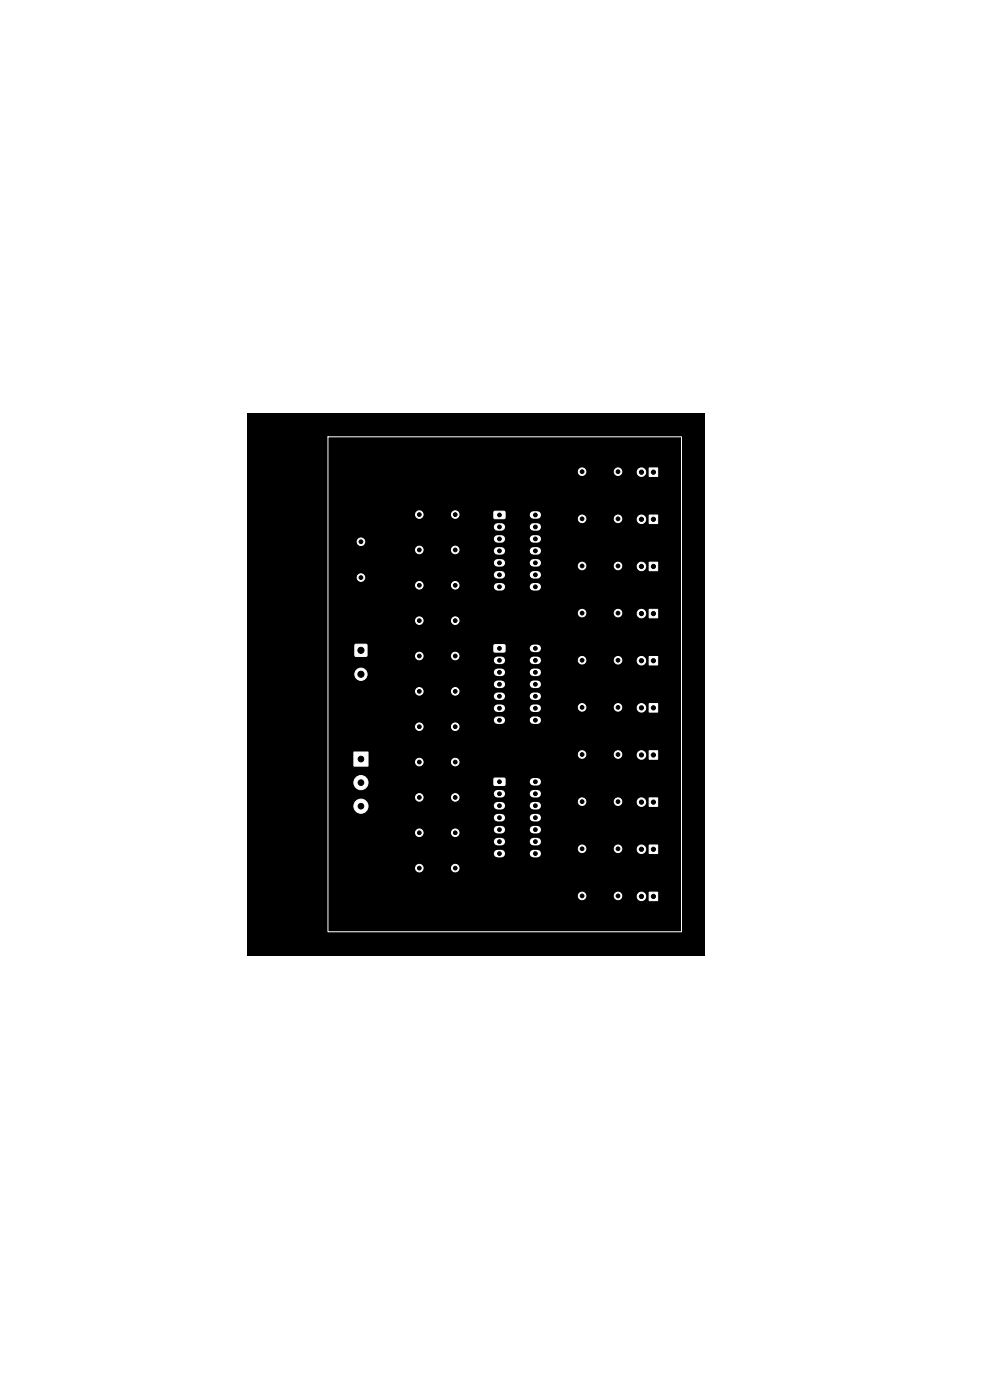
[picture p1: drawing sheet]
<svg xmlns="http://www.w3.org/2000/svg" width="210mm" height="297mm" viewBox="0 0 210 297" stroke-linecap="round" stroke-linejoin="round" font-family="sans-serif">
<path d="M52.5 87.6h97.1v115.1h-97.1z" fill="#000"/>
<g fill="#fff" stroke="#fff" stroke-width=".21">
<path d="M137.7 149.3h1.8v1.8h-1.8z"/>
<path d="M104.8 136.8h2.2l.1 .2v1.2l-.2 .1h-2l-.2-.2z"/>
<path d="M75.1 159.5h3v3h-3z"/>
<path d="M104.8 165.1h2.2l.1 .2v1.2l-.2 .1h-2l-.2-.2z"/>
<path d="M137.7 179.3h1.8v1.8h-1.8z"/>
<path d="M137.7 189.3h1.8v1.8h-1.8z"/>
<path d="M137.7 129.3h1.8v1.8h-1.8z"/>
<path d="M137.7 159.3h1.8v1.8h-1.8z"/>
<path d="M137.7 119.3h1.8v1.8h-1.8z"/>
<path d="M137.7 99.3h1.8v1.8h-1.8z"/>
<path d="M137.7 109.3h1.8v1.8h-1.8z"/>
<path d="M104.8 108.5h2.2l.1 .2v1.2l-.2 .1h-2l-.2-.2z"/>
<path d="M137.7 139.3h1.8v1.8h-1.8z"/>
<path d="M75.3 136.7h2.5v2.5h-2.5z"/>
<path d="M137.7 169.3h1.8v1.8h-1.8z"/>
<circle cx="88.9" cy="169.2" r=".8"/>
<circle cx="96.6" cy="169.2" r=".8"/>
<circle cx="136.1" cy="150.2" r=".9"/>
<circle cx="123.5" cy="180.1" r=".8"/>
<circle cx="131.1" cy="180.1" r=".8"/>
<circle cx="123.5" cy="140.1" r=".8"/>
<circle cx="131.1" cy="140.1" r=".8"/>
<circle cx="88.9" cy="154.2" r=".8"/>
<circle cx="96.6" cy="154.2" r=".8"/>
<circle cx="76.6" cy="166" r="1.5"/>
<circle cx="76.6" cy="171" r="1.5"/>
<circle cx="96.6" cy="131.7" r=".8"/>
<circle cx="88.9" cy="131.7" r=".8"/>
<circle cx="123.5" cy="190.1" r=".8"/>
<circle cx="131.1" cy="190.1" r=".8"/>
<circle cx="136.1" cy="180.2" r=".9"/>
<circle cx="136.1" cy="190.2" r=".9"/>
<circle cx="76.6" cy="114.9" r=".8"/>
<circle cx="76.6" cy="122.5" r=".8"/>
<circle cx="96.6" cy="161.7" r=".8"/>
<circle cx="88.9" cy="161.7" r=".8"/>
<circle cx="123.5" cy="170.1" r=".8"/>
<circle cx="131.1" cy="170.1" r=".8"/>
<circle cx="136.1" cy="130.2" r=".9"/>
<circle cx="136.1" cy="160.2" r=".9"/>
<circle cx="136.1" cy="120.2" r=".9"/>
<circle cx="88.9" cy="184.2" r=".8"/>
<circle cx="96.6" cy="184.2" r=".8"/>
<circle cx="123.5" cy="160.1" r=".8"/>
<circle cx="131.1" cy="160.1" r=".8"/>
<circle cx="88.9" cy="139.2" r=".8"/>
<circle cx="96.6" cy="139.2" r=".8"/>
<circle cx="123.5" cy="120.1" r=".8"/>
<circle cx="131.1" cy="120.1" r=".8"/>
<circle cx="96.6" cy="116.7" r=".8"/>
<circle cx="88.9" cy="116.7" r=".8"/>
<circle cx="88.9" cy="109.2" r=".8"/>
<circle cx="96.6" cy="109.2" r=".8"/>
<circle cx="96.6" cy="146.7" r=".8"/>
<circle cx="88.9" cy="146.7" r=".8"/>
<circle cx="136.1" cy="100.2" r=".9"/>
<circle cx="96.6" cy="176.7" r=".8"/>
<circle cx="88.9" cy="176.7" r=".8"/>
<circle cx="123.5" cy="130.1" r=".8"/>
<circle cx="131.1" cy="130.1" r=".8"/>
<circle cx="123.5" cy="110.1" r=".8"/>
<circle cx="131.1" cy="110.1" r=".8"/>
<circle cx="123.5" cy="150.1" r=".8"/>
<circle cx="131.1" cy="150.1" r=".8"/>
<circle cx="136.1" cy="110.2" r=".9"/>
<circle cx="88.9" cy="124.2" r=".8"/>
<circle cx="96.6" cy="124.2" r=".8"/>
<circle cx="123.5" cy="100.1" r=".8"/>
<circle cx="131.1" cy="100.1" r=".8"/>
<circle cx="136.1" cy="140.2" r=".9"/>
<circle cx="76.6" cy="143" r="1.3"/>
<circle cx="136.1" cy="170.2" r=".9"/>
</g>
<g fill="none" stroke="#fff" stroke-width="1.6">
<path d="M105.5 111.8h.8M105.5 114.3h.8M105.5 116.9h.8M105.5 119.4h.8M113.2 111.8h.8M113.2 114.3h.8M113.2 116.9h.8M113.2 119.4h.8M113.2 109.2h.8M105.5 121.9h.8M105.5 124.5h.8M113.2 137.5h.8"/>
<path d="M113.2 121.9h.8M113.2 124.5h.8M105.5 140.1h.8M105.5 142.6h.8M105.5 145.2h.8M105.5 147.7h.8M105.5 150.2h.8M105.5 152.8h.8M113.2 140.1h.8M113.2 142.6h.8M113.2 145.2h.8M113.2 147.7h.8"/>
<path d="M113.2 150.2h.8M113.2 152.8h.8M105.5 168.4h.8M105.5 170.9h.8M105.5 173.5h.8M105.5 176h.8M105.5 178.5h.8M113.2 168.4h.8M113.2 170.9h.8M113.2 173.5h.8M113.2 176h.8M113.2 178.5h.8"/>
<path d="M113.2 165.8h.8M105.5 181.1h.8M113.2 181.1h.8"/>
</g>
<path d="M69.6 92.7h75v105h-75z" fill="none" stroke="#fff" stroke-width=".21"/>
<g fill="#000" stroke="#000" stroke-width=".21">
<circle cx="76.6" cy="114.9" r=".4"/>
<circle cx="88.9" cy="109.2" r=".4"/>
<circle cx="88.9" cy="116.7" r=".4"/>
<circle cx="96.6" cy="109.2" r=".4"/>
<circle cx="96.6" cy="116.7" r=".4"/>
<circle cx="105.9" cy="119.4" r=".4"/>
<circle cx="105.9" cy="109.2" r=".4"/>
<circle cx="105.9" cy="111.8" r=".4"/>
<circle cx="105.9" cy="116.9" r=".4"/>
<circle cx="105.9" cy="114.3" r=".4"/>
<circle cx="113.6" cy="111.8" r=".4"/>
<circle cx="113.6" cy="116.9" r=".4"/>
<circle cx="113.6" cy="114.3" r=".4"/>
<circle cx="113.6" cy="119.4" r=".4"/>
<circle cx="113.6" cy="109.2" r=".4"/>
<circle cx="123.5" cy="100.1" r=".4"/>
<circle cx="123.5" cy="110.1" r=".4"/>
<circle cx="131.1" cy="110.1" r=".4"/>
<circle cx="131.1" cy="100.1" r=".4"/>
<circle cx="136.1" cy="100.2" r=".45"/>
<circle cx="136.1" cy="110.2" r=".45"/>
<circle cx="138.6" cy="100.2" r=".45"/>
<circle cx="138.6" cy="110.2" r=".45"/>
<circle cx="76.6" cy="138" r=".65"/>
<circle cx="76.6" cy="122.5" r=".4"/>
<circle cx="88.9" cy="124.2" r=".4"/>
<circle cx="88.9" cy="131.7" r=".4"/>
<circle cx="88.9" cy="139.2" r=".4"/>
<circle cx="96.6" cy="124.2" r=".4"/>
<circle cx="96.6" cy="131.7" r=".4"/>
<circle cx="96.6" cy="139.2" r=".4"/>
<circle cx="105.9" cy="124.5" r=".4"/>
<circle cx="105.9" cy="121.9" r=".4"/>
<circle cx="105.9" cy="137.5" r=".4"/>
<circle cx="113.6" cy="124.5" r=".4"/>
<circle cx="113.6" cy="121.9" r=".4"/>
<circle cx="113.6" cy="137.5" r=".4"/>
<circle cx="123.5" cy="120.1" r=".4"/>
<circle cx="123.5" cy="130.1" r=".4"/>
<circle cx="131.1" cy="130.1" r=".4"/>
<circle cx="131.1" cy="120.1" r=".4"/>
<circle cx="136.1" cy="130.2" r=".45"/>
<circle cx="136.1" cy="120.2" r=".45"/>
<circle cx="138.6" cy="120.2" r=".45"/>
<circle cx="138.6" cy="130.2" r=".45"/>
<circle cx="76.6" cy="143" r=".65"/>
<circle cx="88.9" cy="154.2" r=".4"/>
<circle cx="88.9" cy="146.7" r=".4"/>
<circle cx="96.6" cy="154.2" r=".4"/>
<circle cx="96.6" cy="146.7" r=".4"/>
<circle cx="105.9" cy="140.1" r=".4"/>
<circle cx="105.9" cy="152.8" r=".4"/>
<circle cx="105.9" cy="142.6" r=".4"/>
<circle cx="105.9" cy="145.2" r=".4"/>
<circle cx="105.9" cy="150.2" r=".4"/>
<circle cx="105.9" cy="147.7" r=".4"/>
<circle cx="113.6" cy="145.2" r=".4"/>
<circle cx="113.6" cy="150.2" r=".4"/>
<circle cx="113.6" cy="140.1" r=".4"/>
<circle cx="113.6" cy="147.7" r=".4"/>
<circle cx="113.6" cy="142.6" r=".4"/>
<circle cx="113.6" cy="152.8" r=".4"/>
<circle cx="123.5" cy="150.1" r=".4"/>
<circle cx="123.5" cy="140.1" r=".4"/>
<circle cx="131.1" cy="140.1" r=".4"/>
<circle cx="131.1" cy="150.1" r=".4"/>
<circle cx="136.1" cy="140.2" r=".45"/>
<circle cx="136.1" cy="150.2" r=".45"/>
<circle cx="138.6" cy="150.2" r=".45"/>
<circle cx="138.6" cy="140.2" r=".45"/>
<circle cx="76.6" cy="161" r=".6"/>
<circle cx="76.6" cy="166" r=".6"/>
<circle cx="76.6" cy="171" r=".6"/>
<circle cx="88.9" cy="176.7" r=".4"/>
<circle cx="88.9" cy="161.7" r=".4"/>
<circle cx="88.9" cy="169.2" r=".4"/>
<circle cx="96.6" cy="176.7" r=".4"/>
<circle cx="96.6" cy="161.7" r=".4"/>
<circle cx="96.6" cy="169.2" r=".4"/>
<circle cx="105.9" cy="168.4" r=".4"/>
<circle cx="105.9" cy="170.9" r=".4"/>
<circle cx="105.9" cy="176" r=".4"/>
<circle cx="105.9" cy="173.5" r=".4"/>
<circle cx="105.9" cy="165.8" r=".4"/>
<circle cx="105.9" cy="178.5" r=".4"/>
<circle cx="113.6" cy="168.4" r=".4"/>
<circle cx="113.6" cy="170.9" r=".4"/>
<circle cx="113.6" cy="178.5" r=".4"/>
<circle cx="113.6" cy="173.5" r=".4"/>
<circle cx="113.6" cy="176" r=".4"/>
<circle cx="113.6" cy="165.8" r=".4"/>
<circle cx="123.5" cy="170.1" r=".4"/>
<circle cx="123.5" cy="160.1" r=".4"/>
<circle cx="131.1" cy="170.1" r=".4"/>
<circle cx="131.1" cy="160.1" r=".4"/>
<circle cx="136.1" cy="160.2" r=".45"/>
<circle cx="136.1" cy="170.2" r=".45"/>
<circle cx="138.6" cy="160.2" r=".45"/>
<circle cx="138.6" cy="170.2" r=".45"/>
<circle cx="88.9" cy="184.2" r=".4"/>
<circle cx="96.6" cy="184.2" r=".4"/>
<circle cx="105.9" cy="181.1" r=".4"/>
<circle cx="113.6" cy="181.1" r=".4"/>
<circle cx="123.5" cy="180.1" r=".4"/>
<circle cx="123.5" cy="190.1" r=".4"/>
<circle cx="131.1" cy="180.1" r=".4"/>
<circle cx="131.1" cy="190.1" r=".4"/>
<circle cx="136.1" cy="190.2" r=".45"/>
<circle cx="136.1" cy="180.2" r=".45"/>
<circle cx="138.6" cy="190.2" r=".45"/>
<circle cx="138.6" cy="180.2" r=".45"/>
</g>
</svg>
